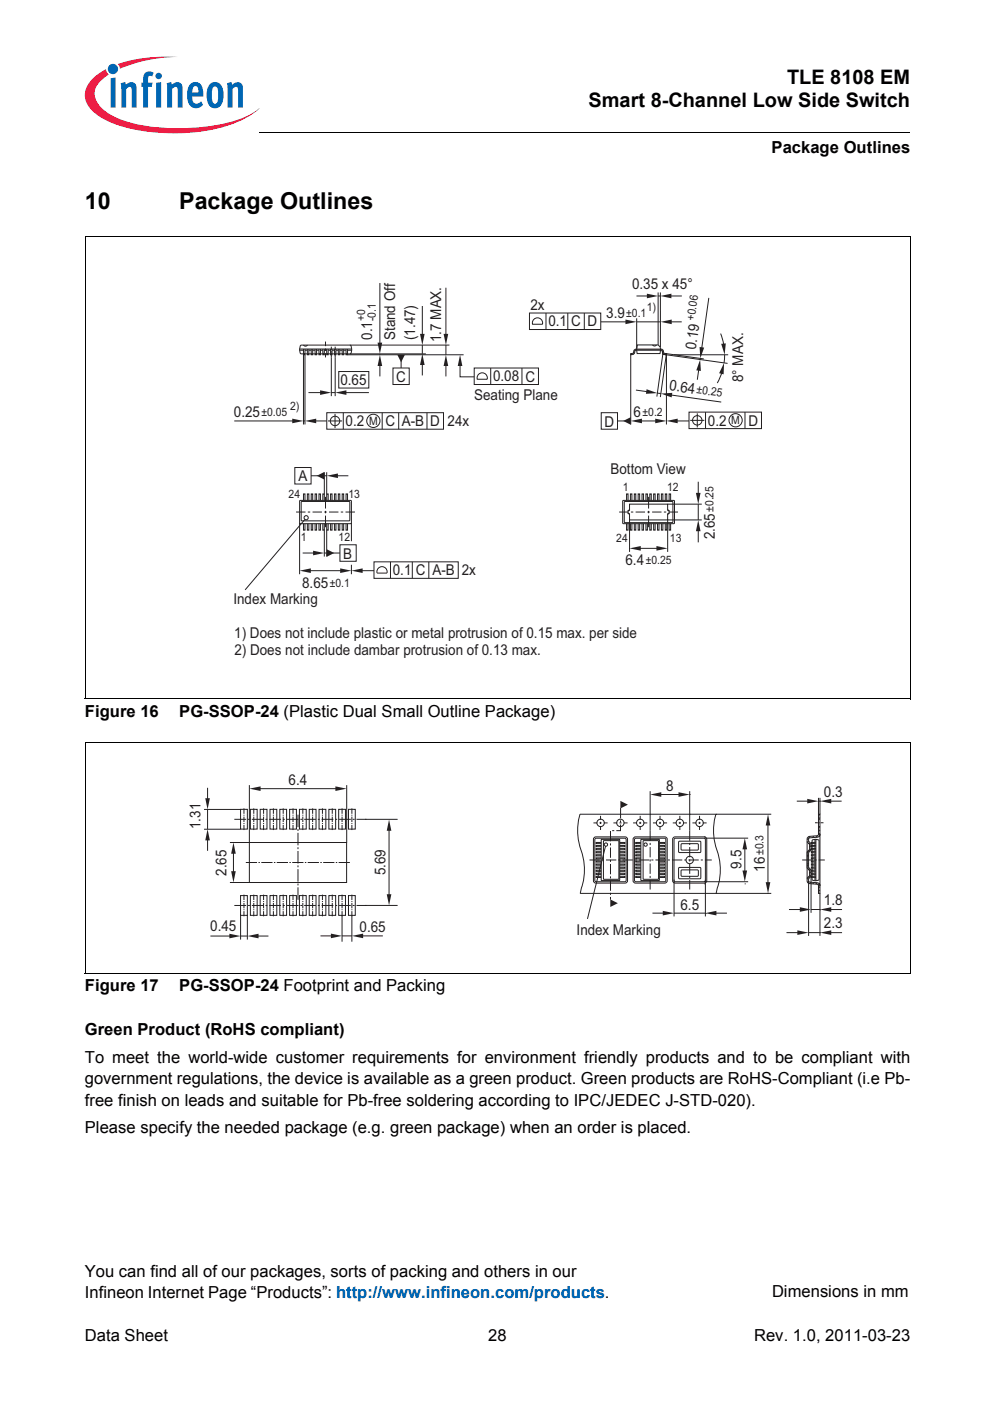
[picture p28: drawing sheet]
<svg xmlns="http://www.w3.org/2000/svg" width="210mm" height="297mm" viewBox="0 0 210 297" stroke-linecap="round" stroke-linejoin="round" font-family="sans-serif">
<defs><g id="words">
<g font-size="4.9">
<text x="18" y="44.3">10</text>
<text x="38" y="44.3">Package Outlines</text>
</g>
<g font-size="4.2">
<text x="166.9" y="17.8">TLE 8108 EM</text>
<text x="124.8" y="22.8">Smart 8-Channel Low Side Switch</text>
</g>
<g font-size="3.5">
<text x="163.6" y="32.5">Package Outlines</text>
<text x="18" y="152">Figure 16</text>
<text x="38" y="152">PG-SSOP-24 (Plastic Dual Small Outline Package)</text>
<text x="18" y="210.2">Figure 17</text>
<text x="38" y="210.2">PG-SSOP-24 Footprint and Packing</text>
<text x="18" y="219.3">Green Product (RoHS compliant)</text>
<text x="18" y="225.4">To meet the world-wide customer requirements for environment friendly products and to be compliant with</text>
<text x="18" y="229.9">government regulations, the device is available as a green product. Green products are RoHS-Compliant (i.e Pb-</text>
<text x="18" y="234.5">free finish on leads and suitable for Pb-free soldering according to IPC/JEDEC J-STD-020).</text>
<text x="18" y="240.2">Please specify the needed package (e.g. green package) when an order is placed.</text>
<text x="18" y="270.7">You can find all of our packages, sorts of packing and others in our</text>
<text x="18" y="275.3">Infineon Internet Page “Products”: http://www.infineon.com/products.</text>
<text x="163.7" y="275.1">Dimensions in mm</text>
<text x="18" y="284.4">Data Sheet</text>
<text x="103.5" y="284.4">28</text>
<text x="159.9" y="284.4">Rev. 1.0, 2011-03-23</text>
</g>
<g font-size="3.2" fill="#231f20">
<text x="112.5" y="65.8">2x</text>
<text x="134" y="61.3">0.35 x 45°</text>
<text x="116.3" y="69.2">0.1</text>
<text x="121.1" y="69.2">C D</text>
<text x="128.5" y="67.4">3.9</text>
<text x="78.9" y="72" transform="rotate(-90 78.9 72)">0.1</text>
<text x="83.8" y="72.1" transform="rotate(-90 83.8 72.1)">Stand Off</text>
<text x="88" y="72.1" transform="rotate(-90 88 72.1)">(1.47)</text>
<text x="93.5" y="72.5" transform="rotate(-90 93.5 72.5)">1.7 MAX.</text>
<text x="147.6" y="74.3" transform="rotate(-82 147.6 74.3)">0.19</text>
<text x="72.2" y="81.6">0.65</text>
<text x="84" y="81">C</text>
<text x="104.5" y="80.9">0.08</text>
<text x="111.4" y="81">C</text>
<text x="141.8" y="82.8" transform="rotate(8 141.8 82.8)">0.64</text>
<text x="157.5" y="81" transform="rotate(-90 157.5 81)">8° MAX.</text>
<text x="49.6" y="88.4">0.25</text>
<text x="100.5" y="84.8">Seating Plane</text>
<text x="134.3" y="88.4">6</text>
<text x="73.3" y="90.4">0.2</text>
<text x="81.8" y="90.4">C</text>
<text x="85.2" y="90.4">A-B</text>
<text x="91.2" y="90.4">D</text>
<text x="94.9" y="90.3">24x</text>
<text x="128.1" y="90.4">D</text>
<text x="150.1" y="90.2">0.2</text>
<text x="158.7" y="90.2">D</text>
<text x="129.5" y="100.5">Bottom View</text>
<text x="63.3" y="102.1">A</text>
<text x="72.8" y="118.4">B</text>
<text x="132.6" y="119.9">6.4</text>
<text x="151.5" y="114.4" transform="rotate(-90 151.5 114.4)">2.65</text>
<text x="64.1" y="124.6">8.65</text>
<text x="83.3" y="122">0.1</text>
<text x="88.1" y="122">C</text>
<text x="91.7" y="122">A-B</text>
<text x="97.9" y="122">2x</text>
<text x="49.5" y="128.1">Index Marking</text>
<text x="49.7" y="135.4">1) Does not include plastic or metal protrusion of 0.15 max. per side</text>
<text x="49.7" y="138.9">2) Does not include dambar protrusion of 0.13 max.</text>
<text x="61.2" y="166.5">6.4</text>
<text x="141.2" y="167.7">8</text>
<text x="174.7" y="169">0.3</text>
<text x="42.5" y="175.8" transform="rotate(-90 42.5 175.8)">1.31</text>
<text x="48" y="185.7" transform="rotate(-90 48 185.7)">2.65</text>
<text x="81.7" y="185.6" transform="rotate(-90 81.7 185.6)">5.69</text>
<text x="157.2" y="184.2" transform="rotate(-90 157.2 184.2)">9.5</text>
<text x="162.1" y="184.8" transform="rotate(-90 162.1 184.8)">16</text>
<text x="174.7" y="191.9">1.8</text>
<text x="44.6" y="197.5">0.45</text>
<text x="76.2" y="197.6">0.65</text>
<text x="144.3" y="192.9">6.5</text>
<text x="174.7" y="196.8">2.3</text>
<text x="122.3" y="198.2">Index Marking</text>
</g>
<text font-size="2.5" fill="#231f20" x="161.9" y="181.3" transform="rotate(-90 161.9 181.3)">±0.3</text>
<g font-size="2.4" fill="#231f20">
<text x="137.1" y="65.9">1)</text>
<text x="77.4" y="68.1" transform="rotate(-90 77.4 68.1)">+0</text>
<text x="79.7" y="68.1" transform="rotate(-90 79.7 68.1)">-0.1</text>
<text x="132.8" y="67.1">±0.1</text>
<text x="147.3" y="68.2" transform="rotate(-82 147.3 68.2)">+0.06</text>
<text x="147.6" y="83.3" transform="rotate(8 147.6 83.3)">±0.25</text>
<text x="55.4" y="88.1">±0.05</text>
<text x="61.5" y="86.9">2)</text>
<text x="136.2" y="88.1">±0.2</text>
<text x="155" y="90">M</text>
<text x="78.2" y="90.1">M</text>
<text x="61.2" y="105.6">24</text>
<text x="73.9" y="105.6">13</text>
<text x="132" y="104.1">1</text>
<text x="141.4" y="104.2">12</text>
<text x="151.3" y="108.5" transform="rotate(-90 151.3 108.5)">±0.25</text>
<text x="63.8" y="114.6">1</text>
<text x="71.8" y="114.6">12</text>
<text x="130.7" y="114.9">24</text>
<text x="136.9" y="119.6">±0.25</text>
<text x="142" y="114.9">13</text>
<text x="69.9" y="124.4">±0.1</text>
</g>
</g></defs>
<circle cx="24" cy="14.6" r="1.09" fill="#0066b3"/>
<g fill="#ed1941">
<path d="M25 13.6l.8-.3a32.5 32.5 0 0 1 12-1.2 31.8 31.8 0 0 0-11.7 2.2l-.7 .3z"/>
<path d="M19.4 16.9a11.2 11.2 0 0 1 3.1-2.2l.1 .6 .5 .5a5 5 0 0 0-3 4.3 6 6 0 0 0 3.4 4.2 31.6 31.6 0 0 0 15.9 2.9 31.7 31.7 0 0 0 14-3.1l1.6-1.2a17.5 17.5 0 0 1-8.9 4.4 41.1 41.1 0 0 1-22.7-1.4 9.4 9.4 0 0 1-5.1-4.1 4.3 4.3 0 0 1 1.1-4.9z"/>
</g>
<g fill="#0066b3">
<path d="M23.5 16.6l1-.2v6.4h-1z"/>
<path d="M25.6 17.6l.9-.2 .2 .6a1.22 1.22 0 0 1 1.4-.6 1.22 1.22 0 0 1 .9 1.4v4h-1.1v-4.1a.42 .42 0 0 0-.6-.2l-.6 .4v3.9h-1z"/>
<path d="M30.8 15.4l.8-.3 .8 .2 .2 .1-.3 .8-.2-.1a.47 .47 0 0 0-.7 .3v1.1h.9l-.1 .9h-.8v4.4h-1.1v-4.4h-.3v-.9h.3v-.7a1.77 1.77 0 0 1 .5-1.4z"/>
<path d="M35.3 17.6l1-.2 .1 .6a1.22 1.22 0 0 1 1.5-.6 1.22 1.22 0 0 1 .8 1.4v4h-1l-.1-4.1a.42 .42 0 0 0-.6-.2l-.5 .4v3.9h-1z"/>
<path d="M48.1 17.6l1-.2 .1 .6a1.22 1.22 0 0 1 1.5-.6 1.22 1.22 0 0 1 .8 1.4v4h-1l-.1-4.1a.41 .41 0 0 0-.6-.2l-.5 .4v3.9h-1z"/>
<path d="M33 16.1a.68 .68 0 0 1 1.3 0 .68 .68 0 0 1-1.3 0zM33.1 17.6l1.1-.2v5.4h-1.1z"/>
<path d="M40.4 17.8a1.59 1.59 0 0 1 1.8-.2 1.59 1.59 0 0 1 .8 1.5l.1 1.4h-2.3a1.09 1.09 0 0 0 .2 1.1 1.09 1.09 0 0 0 1.2 .3l.4-.4 .4 .7a1.88 1.88 0 0 1-2.1 .6 1.88 1.88 0 0 1-1.2-1.9v-1.7l.3-.8zM41 18.5l-.2 1.1h1.3l-.1-.7a.58 .58 0 0 0-.3-.6 .58 .58 0 0 0-.7 .2z"/>
<path d="M44.6 17.7a1.76 1.76 0 0 1 2 0 1.76 1.76 0 0 1 .8 1.7v1.3a1.96 1.96 0 0 1-2.4 2.2 2.94 2.94 0 0 1-1.2-3.3 2.79 2.79 0 0 1 .8-1.9zM45.2 18.5a4.3 4.3 0 0 0 .1 3.4l.3 .1a1.54 1.54 0 0 0 .7-1.9v-.4a1.19 1.19 0 0 0-.7-1.4z"/>
</g>
<path d="M18 29h46v5h-46z" fill="#fff"/>
<path d="M55 28v.1z" fill="#000"/>
<path d="M55 28h137.9" fill="none" stroke="#000" stroke-width=".21"/>
<g fill="none" stroke="#231f20" stroke-width=".21">
<path d="M63.5 74h11.1M63.5 74.3h.8M64.3 75h.4M64.3 75.2v14.8M64.3 74v1.2h.4v-1.2M64.3 75h-.6a1.51 1.51 0 0 1 .2-1.8h10.4a1.48 1.48 0 0 1-.1 1.8h-.5M64.3 73.2l.5 .2 .4-.2M64.7 74.3h.5M64.7 75.2v14.8M64.7 75h.5M65.2 75h.3M65.2 74v1.2h.3v-1.2"/>
<path d="M65.5 74.3h.5M65.5 75h.5M66 74v1.2h.3v-1.2M66 75h.3M66.3 74.3h.5M66.3 75h.5M66.8 74v1.2h.3v-1.2M66.8 75h.3M67.1 74.3h.5M67.1 75h.5M67.6 74v1.2h.3v-1.2M67.6 75h.3"/>
<path d="M67.9 75h.5M67.9 74.3h.5M68.4 74v1.2h.4v-1.2M68.4 75h.4M68.8 75h.5M68.8 74.3h.5M69.3 74v1.2h.3v-1.2M69.3 75h.3M69.6 75h.5M69.6 74.3h.5M70.1 74v1.2h.3v-1.2M70.1 75h.3"/>
<path d="M70.2 75.7v8.3M70.4 75h.5M70.4 74.3h.5M70.9 74v1.2h.3v-1.2M70.9 75h.3M71.1 75.7v8.3M71.2 75h.5M71.2 74.3h.5M71.7 74v1.2h.3v-1.2M71.7 75h.3M71.8 78.8h6.4v3.5h-6.4zM72 75h.5"/>
<path d="M72 74.3h.6M72.5 74v1.2h.4v-1.2M72.6 75h.3M72.9 75h.5M72.9 74.3h.5M73.4 74v1.2h.3v-1.2M73.4 75h.3M73.7 74.3h.9M134.9 74l-.4 .2-.2 .7-.6 .1 .1 .2h.3a.8 .8 0 0 0 .6-.9h5.5l.2 .2a.7 .7 0 0 0 .9 .7v-.2l-.6-.3a.6 .6 0 0 0-.5-.7h-5.3h.1M135.1 73.1h4.4a1.61 1.61 0 0 1 .4 1.9h-4.8l-.1-1zM139.2 73.1l-.4 .3-.4-.3M49.7 89.2h12.5"/>
<path d="M65.4 83.2h2.7M63.5 110.9v10.8M63.6 106.1h10.9v4.9h-10.9zM63.9 106.4l10.1-.1 .2 .2v3.8l-.2 .1h-10l-.1-.1zM64.3 106.1v-1.4h.4v1.4M64.3 111v1.4h.4v-1.4M65.2 106.1v-1.4h.3v1.4M65.2 111v1.4h.3v-1.4M66 106.1v-1.4h.3v1.4M66 111v1.4h.3v-1.4M66.8 106.1v-1.4h.3v1.4M66.8 111v1.4h.3v-1.4"/>
<path d="M67.6 106.1v-1.4h.3v1.4M67.6 111v1.4h.3v-1.4M68.4 106.1v-1.4h.4v1.4M68.4 111v1.4h.4v-1.4M69.3 106.1v-1.4h.3v1.4M69.3 111v1.4h.3v-1.4M70.1 106.1v-1.4h.3v1.4M70.1 111v1.4h.3v-1.4M70.9 106.1v-1.4h.3v1.4M70.9 111v1.4h.3v-1.4M71.7 106.1v-1.4h.3v1.4M71.7 111v1.4h.3v-1.4"/>
<path d="M72.6 106.1v-1.4h.3v1.4M72.6 111v1.4h.3v-1.4M73.4 106.1v-1.4h.3v1.4M73.4 111v1.4h.3v-1.4M79.3 119.1h17.9v3.5h-17.9zM82.8 119.1v3.5M87.4 119.1v3.5M90.9 119.1v3.5M65.3 121h7.4M76.2 121h3.1M80.1 120.6a1.09 1.09 0 0 1 1.4-.4 1.09 1.09 0 0 1 .5 1.3h-2.1z"/>
<circle cx="64.9" cy="109.8" r=".44"/>
</g>
<path d="M70.2 75.7v-2.2M71.1 75.7v-2.2" fill="none" stroke="#231f20" stroke-width=".21" stroke-dasharray=".7 .3 .3 .3" stroke-linecap="butt"/>
<g fill="#231f20">
<path d="M64.7 89.2l2.3-.4v.9z"/>
<path d="M62 88.8l2.3 .4-2.3 .5z"/>
</g>
<path d="M70.2 83.2h.9" fill="none" stroke="#231f20" stroke-width=".21"/>
<path d="M67.9 82.7l2.3 .5-2.3 .5z" fill="#231f20"/>
<path d="M66.8 89.2h2.5M73.2 83.2h5" fill="none" stroke="#231f20" stroke-width=".21"/>
<path d="M71.1 83.2l2.3-.5v1z" fill="#231f20"/>
<g fill="none" stroke="#231f20" stroke-width=".21">
<path d="M62.5 99.1h3.5v3.5h-3.5zM64.3 89.2h.4M69.3 87.5h24.7v3.5h-24.7zM69.5 89.2h3M71 87.7v3M72.8 87.5v3.5M81 87.5v3.5M84.5 87.5v3.5M90.5 87.5v3.5M66 100.9h1.5M68.8 100.1v4.6M69.3 100.1v4.6"/>
<circle cx="71" cy="89.2" r="1"/>
<circle cx="79.2" cy="89.2" r="1.4"/>
</g>
<path d="M67.2 100.9l1.6-.8v1.6z" fill="#231f20"/>
<path d="M69.3 112.4v5.6M70.5 117.3h1.6M72.1 115.5h3.4v3.5h-3.4z" fill="none" stroke="#231f20" stroke-width=".21"/>
<path d="M69.3 116.5l1.6 .8-1.6 .8z" fill="#231f20"/>
<path d="M100.5 78h13.7v3.5h-13.7zM64.6 110.1l-12.6 15M68.8 112.4v5.6M74.5 110.9v3.8M74.5 119.7v2" fill="none" stroke="#231f20" stroke-width=".21"/>
<g fill="#231f20">
<path d="M94.5 75.2l.5 2.4h-.9z"/>
<path d="M89.5 75l.5 2.4h-.9z"/>
<path d="M84.2 75.2h1.6l-.8 1.6z"/>
<path d="M97.5 75.2l.5 2.4h-.9z"/>
</g>
<path d="M73.7 75.2h24.6M74.2 73.2h21.1M74.2 75h16.1M83.3 78h3.5v3.5h-3.5zM85 76.4v1.6M89.5 77.1v2.5M89.5 64.9v6.2M94.5 77.3v2.5M97.5 77.2v2.7h3M101.4 79.5a1.09 1.09 0 0 1 1.3-.3 1.09 1.09 0 0 1 .6 1.2h-2.1zM104 78v3.5" fill="none" stroke="#231f20" stroke-width=".21"/>
<path d="M89.1 70.8h.9l-.5 2.4z" fill="#231f20"/>
<path d="M89.5 73.2v1.8M94.5 61v10.1" fill="none" stroke="#231f20" stroke-width=".21"/>
<path d="M94.1 70.8h.9l-.5 2.4z" fill="#231f20"/>
<path d="M94.5 73.2v2M110.7 78v3.5M135 68.2h5M140 62v11.6" fill="none" stroke="#231f20" stroke-width=".21"/>
<path d="M140 68.2l2.4-.5v1z" fill="#231f20"/>
<path d="M142.1 68.2h2.4" fill="none" stroke="#231f20" stroke-width=".21"/>
<path d="M132.6 67.7l2.4 .5-2.4 .5z" fill="#231f20"/>
<path d="M127.4 68.2h5.5M139.5 62.8h.5M139.5 62v11.1M140.4 74.5l.1 .7M141.3 75.2l-.8-.1-1.2 9M141.3 75l-1.3 9.2" fill="none" stroke="#231f20" stroke-width=".21"/>
<path d="M140.1 83.4l2.4-.1-.1 1z" fill="#231f20"/>
<path d="M142.2 83.7l10.7 1.5" fill="none" stroke="#231f20" stroke-width=".21"/>
<path d="M137.1 82.5l2.3 .8-2.4 .2z" fill="#231f20"/>
<path d="M133.7 75v15M141.3 75v15M134.8 82.7l2.5 .4M135.5 89.2h4M143 89.2h3.1M146.1 87.4h15.4v3.5h-15.4zM149.6 87.4v3.5M158 87.4v3.5" fill="none" stroke="#231f20" stroke-width=".21"/>
<g fill="#231f20">
<path d="M72.1 120.5l2.4 .5-2.4 .5z"/>
<path d="M63.5 121l2.4-.5v1z"/>
<path d="M74.5 121l2.4-.5v1z"/>
<path d="M141.3 89.2l2.4-.4v.9z"/>
</g>
<g fill="none" stroke="#231f20" stroke-width=".21">
<path d="M146.3 89.1h3M147.8 87.6v3"/>
<circle cx="147.8" cy="89.1" r="1"/>
<circle cx="156" cy="89.1" r="1.4"/>
</g>
<g fill="#231f20">
<path d="M138.9 88.8l2.4 .4-2.4 .5z"/>
<path d="M133.7 89.2l2.4-.4v.9z"/>
</g>
<path d="M127.5 87.5h3.4v3.5h-3.4z" fill="none" stroke="#231f20" stroke-width=".21"/>
<path d="M132.1 89.3l1.6-.8v1.6z" fill="#231f20"/>
<path d="M130.9 89.2h1.6" fill="none" stroke="#231f20" stroke-width=".21"/>
<path d="M80.5 75.2l.5 2.4h-.9z" fill="#231f20"/>
<path d="M80.5 75v.2M80.5 77.3v2.5" fill="none" stroke="#231f20" stroke-width=".21"/>
<path d="M80.1 72.6h.9l-.5 2.4z" fill="#231f20"/>
<path d="M80.5 60v12.9M140.9 75.2l13.4 1.8M142.9 75.2h11.5M139.4 83.3l.7 .1" fill="none" stroke="#231f20" stroke-width=".21"/>
<path d="M153.5 76.9l-.1 2.5-.9-.3z" fill="#231f20"/>
<path d="M152.8 70.7l.7 2.8M153.1 78.7l-1 2.5" fill="none" stroke="#231f20" stroke-width=".21"/>
<path d="M152.9 72.9l1-.1-.3 2.4z" fill="#231f20"/>
<path d="M153.6 75.2l-.1 1.7" fill="none" stroke="#231f20" stroke-width=".21"/>
<path d="M148.4 76.2l.2 2.5-1-.2z" fill="#231f20"/>
<path d="M140.9 74.9l8.3 1.2M150.3 63.2l-1.5 10.7" fill="none" stroke="#231f20" stroke-width=".21"/>
<path d="M148.3 73.6l1 .1-.8 2.3z" fill="#231f20"/>
<path d="M112.3 66.4h15.1v3.5h-15.1zM113.3 67.6a1.09 1.09 0 0 1 1.3 0 1.09 1.09 0 0 1 .4 1.1h-2.1v-.6zM115.8 66.4v3.5M120.4 66.4v3.5M123.9 66.4v3.5M148.2 78.3l-.4 2.2M148.5 76l-.1 .2" fill="none" stroke="#231f20" stroke-width=".21"/>
<path d="M140 62.8l2.4-.5v.9z" fill="#231f20"/>
<path d="M142.1 62.8h2.5" fill="none" stroke="#231f20" stroke-width=".21"/>
<path d="M137.2 62.3l2.3 .5-2.3 .4z" fill="#231f20"/>
<path d="M134.9 62.8h2.5M68.8 100.9h.5" fill="none" stroke="#231f20" stroke-width=".21"/>
<path d="M69.3 100.9l2.3-.5v1z" fill="#231f20"/>
<path d="M71.4 100.9h2.5" fill="none" stroke="#231f20" stroke-width=".21"/>
<path d="M66.4 116.8l2.4 .5-2.4 .4z" fill="#231f20"/>
<g fill="none" stroke="#231f20" stroke-width=".21">
<path d="M64.2 117.3h2.5M68.8 117.3h.5M132.1 106.1h10.9v4.9h-10.9zM132.4 106.4h10.2l.1 4.2-.2 .2h-10l-.1-.2zM132.8 111v1.4h.4v-1.4M132.8 106.1v-1.4h.4v1.4M133.5 106.9h8.1v1.2l.3 .1v.7l-.3 .1v1.2h-8.1v-1.2l-.3-.1v-.7l.3-.1zM133.5 110.1v6.9M133.7 111v1.4h.3v-1.4M133.7 106.1v-1.4h.3v1.4M134.5 106.1v-1.4h.3v1.4M134.5 111v1.4h.3v-1.4"/>
<path d="M135.3 106.1v-1.4h.3v1.4M135.3 111v1.4h.3v-1.4M135.6 116.3h4.2M136.1 111v1.4h.3v-1.4M136.1 106.1v-1.4h.3v1.4M136.9 106.1v-1.4h.4v1.4M136.9 111v1.4h.4v-1.4"/>
</g>
<path d="M69 105.3v6.5M137.5 105.3v6.5" fill="none" stroke="#231f20" stroke-width=".21" stroke-dasharray="2.5 .5 .5 .5" stroke-linecap="butt"/>
<path d="M62.8 108.6h12.5M131.3 108.6h12.5" fill="none" stroke="#231f20" stroke-width=".21" stroke-dasharray="2 .5 .5 .5" stroke-linecap="butt"/>
<path d="M69 72.4v3.4" fill="none" stroke="#231f20" stroke-width=".21" stroke-dasharray="1 .5 .5 .5" stroke-linecap="butt"/>
<path d="M133.5 116.3l2.4-.5v1z" fill="#231f20"/>
<g fill="none" stroke="#231f20" stroke-width=".21">
<path d="M137.8 111v1.4h.3v-1.4M137.8 106.1v-1.4h.3v1.4M138.6 111v1.4h.3v-1.4M138.6 106.1v-1.4h.3v1.4M139.4 111v1.4h.3v-1.4M139.4 106.1v-1.4h.3v1.4M140.2 111v1.4h.3v-1.4M140.2 106.1v-1.4h.3v1.4M141.1 111v1.4h.3v-1.4M141.1 106.1v-1.4h.3v1.4M141.6 110.2h7.2M141.6 106.9h7.2"/>
<path d="M141.6 110.1v6.9M141.9 111v1.4h.3v-1.4M141.9 106.1v-1.4h.3v1.4M148 106.9v3.3"/>
</g>
<g fill="#231f20">
<path d="M139.2 115.8l2.4 .5-2.4 .5z"/>
<path d="M147.6 104.5h.9l-.5 2.4z"/>
</g>
<path d="M148 102.1v2.5" fill="none" stroke="#231f20" stroke-width=".21"/>
<path d="M148 110.2l.5 2.4h-.9z" fill="#231f20"/>
<path d="M135 67.5v6.4M148 112.5v2.5M52.9 178.6h20.6v8.5h-20.6zM51 194v5.2M52.4 194v5.2M72.5 194v5.7M74.6 194v5.7" fill="none" stroke="#231f20" stroke-width=".21"/>
<path d="M18 50.2h175M18 50.2v98M192.9 50.2v98.1M18 148.2h174.9" fill="none" stroke="#000" stroke-width=".21"/>
<path d="M63.2 190.8v-18.1" fill="none" stroke="#231f20" stroke-width=".21" stroke-dasharray="2.7 .4 .4 .4" stroke-linecap="butt"/>
<path d="M52.1 182.9h22.1" fill="none" stroke="#231f20" stroke-width=".21" stroke-dasharray="2.4 .3 .3 .3" stroke-linecap="butt"/>
<path d="M48.6 198l2.4 .5-2.4 .4z" fill="#231f20"/>
<path d="M54.4 198.5h2.5" fill="none" stroke="#231f20" stroke-width=".21"/>
<path d="M52.4 198.5l2.4-.5v.9z" fill="#231f20"/>
<path d="M44.6 198.5h4.5M51 198.5h1.4M76.7 198.4h4.5" fill="none" stroke="#231f20" stroke-width=".21"/>
<path d="M74.6 198.4l2.4-.5v1z" fill="#231f20"/>
<path d="M72.5 198.4h2.1" fill="none" stroke="#231f20" stroke-width=".21"/>
<path d="M70.2 197.9l2.3 .5-2.3 .5z" fill="#231f20"/>
<path d="M43.3 171.6h7.7M43.3 175.8h7.7M67.9 198.4h2.5" fill="none" stroke="#231f20" stroke-width=".21"/>
<path d="M43.5 169.2h1l-.5 2.4z" fill="#231f20"/>
<path d="M44 167v2.5" fill="none" stroke="#231f20" stroke-width=".21"/>
<path d="M44 175.8l.5 2.4h-1z" fill="#231f20"/>
<path d="M44 171.6v4.2M44 177.9v2.5M48.7 178.6h4.2M48.7 187.1h4.2M49.5 180.5v4.5" fill="none" stroke="#231f20" stroke-width=".21"/>
<g fill="#231f20">
<path d="M49.5 178.6l.5 2.4h-1z"/>
<path d="M49 184.7h1l-.5 2.4z"/>
</g>
<path d="M52.9 166.5v12.1M73.5 166.5v12.1" fill="none" stroke="#231f20" stroke-width=".21"/>
<g fill="#231f20">
<path d="M52.9 167.2l2.4-.5v1z"/>
<path d="M71.1 166.7l2.4 .5-2.4 .5z"/>
</g>
<g fill="none" stroke="#231f20" stroke-width=".21">
<path d="M51 171.6h1.4v4.2h-1.4zM53.1 171.6h1.4v4.2h-1.4zM54.7 167.2h16.7M55.2 171.6h1.4v4.2h-1.4zM57.2 171.6h1.5v4.2h-1.5zM59.3 171.6h1.5v4.2h-1.5zM61.4 171.6h1.4v4.2h-1.4zM63.5 171.6h1.4v4.2h-1.4zM65.6 171.6h1.4v4.2h-1.4zM67.6 171.6h1.5v4.2h-1.5zM69.7 171.6h1.5v4.2h-1.5zM71.8 171.6h1.4v4.2h-1.4z"/>
<path d="M73.9 171.6h1.4v4.2h-1.4zM77.4 173.7h6.9M82.5 175.8v14.3M51 189.9h1.4v4.2h-1.4zM53.1 189.9h1.4v4.2h-1.4zM55.2 189.9h1.4v4.2h-1.4zM57.2 189.9h1.5v4.2h-1.5zM59.3 189.9h1.5v4.2h-1.5zM61.4 189.9h1.4v4.2h-1.4zM63.5 189.9h1.4v4.2h-1.4zM65.6 189.9h1.4v4.2h-1.4zM67.6 189.9h1.5v4.2h-1.5z"/>
<path d="M69.7 189.9h1.5v4.2h-1.5zM71.8 189.9h1.4v4.2h-1.4zM73.9 189.9h1.4v4.2h-1.4zM77.4 192h6.9"/>
</g>
<g fill="none" stroke="#231f20" stroke-width=".21" stroke-dasharray="1.2 .2 .2 .2" stroke-linecap="butt">
<path d="M51.7 171.4v4.6M53.8 171.4v4.6M55.9 171.4v4.6M58 171.4v4.6M60 171.4v4.6M62.1 171.4v4.6M64.2 171.4v4.6M66.3 171.4v4.6M68.4 171.4v4.6M70.4 171.4v4.6M72.5 171.4v4.6M74.6 171.4v4.6"/>
<path d="M51.7 189.7v4.6M53.8 189.7v4.6M55.9 189.7v4.6M58 189.7v4.6M60 189.7v4.6M62.1 189.7v4.6M64.2 189.7v4.6M66.3 189.7v4.6M68.4 189.7v4.6M70.4 189.7v4.6M72.5 189.7v4.6M74.6 189.7v4.6"/>
</g>
<path d="M49.7 173.7h28M49.7 192h28" fill="none" stroke="#231f20" stroke-width=".21" stroke-dasharray="2.5 .4 .4 .4" stroke-linecap="butt"/>
<g fill="#231f20">
<path d="M82 189.6h1l-.5 2.4z"/>
<path d="M82.5 173.8l.5 2.3h-1z"/>
</g>
<g fill="none" stroke="#231f20" stroke-width=".21">
<path d="M125.9 177.7l.4-.3h6.2l.5 .3 .1 9-.3 .5h-6.5l-.4-.2zM126.2 177.9l.2-.2h6.1l.2 .2 .1 8.8-.2 .2-6.2 .1-.2-.2zM134.3 177.7l.5-.3h6.1l.5 .3 .1 9-.3 .5h-6.4l-.5-.2zM134.6 177.9l.2-.2h6.1l.2 .2 .1 8.8-.2 .2-6.2 .1-.2-.2zM137.8 172.7h.1M137.8 167.7v8.4M139.7 168.4h4.7M142.7 177.7l.4-.3h6.2l.5 .3 .1 9-.3 .5h-6.5l-.4-.2zM143 177.9l.2-.2h6.1l.2 .2 .1 8.8-.2 .2-6.2 .1-.2-.2zM143.9 178.4h4.6v2.3h-4.6zM144.5 178.9h3.4l.2 .2v.9l-.2 .2h-3.3l-.2-.2zM146.2 172.7h.1"/>
<path d="M146.2 168.5h.1M146.2 167.7v8.4M149.3 177.4h.1M149.3 177.7h9.3M151.8 172.7h.1M157.9 179.4v5.8M162.8 174.7v12.7M163.5 172.6h-40.5M168.9 169.9h2.7M171.1 178.4v7.8M173.5 169.9h.4M173.5 169.2v3.4"/>
<path d="M173.8 169.9h.1M173.9 169.2v3.4M173.9 176.9v12.5h-.4v-1.8l-.3-.1-1.8-.2-.3-.5v-.6l.5-.6v-1l-.5-.6v-3.3l.5-.6v-1.1l-.5-.5v-.6l.1-.3 .4-.3 1.7-.1 .2-.2v-4.4h.4v4.3a.63 .63 0 0 1-.6 .6l-1.6 .1-.3 .3v.4l.6 .6v1.3l-.6 .6v3.1l.6 .5v1.4l-.6 .5v.5l.3 .2 1.6 .2a.63 .63 0 0 1 .6 .6M175.8 169.9h2.6M138.3 193.6h2.5M142.8 187.1h.1M142.9 193.6h6.6M142.9 186.5v7.8M143.9 184h4.6v2.3h-4.6zM144.5 184.5l3.4-.1 .2 .2v1l-.2 .2h-3.3l-.2-.2zM149.3 187.4h.1M149.3 186.9h9.3"/>
<path d="M149.6 186.5v7.8M149.6 193.7h.1M151.7 193.6h2.4M151.8 189.4h.1M157.9 187.4h.1M162.7 189.4h.1M163.5 189.4h-40.5M166.8 197.7h2.8M167.3 192.8h2.9M171.4 197.7h2.5M171.4 186.8v11.6M172 185.8v7.7"/>
<path d="M172 192.8h1.9M173.8 197.7h.1M173.8 192.9h.1M173.9 189.4v9M175.7 192.8h2.8M175.7 197.7h2.8"/>
<circle cx="127.3" cy="174.5" r=".79"/>
<circle cx="131.5" cy="174.5" r=".79"/>
<circle cx="135.7" cy="174.5" r=".79"/>
<circle cx="139.9" cy="174.5" r=".79"/>
<circle cx="144.1" cy="174.5" r=".79"/>
<circle cx="148.3" cy="174.5" r=".79"/>
<circle cx="146.2" cy="182.3" r=".79"/>
</g>
<path d="M131.6 171.3v4.8h-2.2v14.6M137.8 176.1v12.5M146.2 176.1v12.5M125 182.3h25.9M170.1 182.3h4.8" fill="none" stroke="#231f20" stroke-width=".21" stroke-dasharray="2.2 .4 .4 .4" stroke-linecap="butt"/>
<g fill="#231f20">
<path d="M137.8 168.5l2.4-.5v.9z"/>
<path d="M143.9 168l2.3 .5-2.3 .4z"/>
<path d="M149.5 193.6l2.4-.5v1z"/>
<path d="M173.9 197.7l2.3-.5v1z"/>
<path d="M169.1 197.2l2.3 .5-2.3 .5z"/>
<path d="M173.9 192.8l2.3-.5v1z"/>
<path d="M169.6 192.3l2.4 .5-2.4 .5z"/>
<path d="M173.9 169.9l2.3-.5v1z"/>
<path d="M171.2 169.4l2.3 .5-2.3 .5z"/>
<path d="M140.5 193.1l2.4 .5-2.4 .5z"/>
<path d="M162.8 172.6l.5 2.4h-1z"/>
<path d="M162.3 187h1l-.5 2.4z"/>
<path d="M157.4 184.6h1l-.5 2.3z"/>
<path d="M157.9 177.7l.5 2.4h-1z"/>
<path d="M131.5 169.8l1.6 .8-1.6 .8z"/>
<path d="M129.4 190.7l1.6 .8-1.6 .8z"/>
</g>
<g fill="none" stroke="#231f20" stroke-width=".21">
<path d="M123 172.6a11.9 11.9 0 0 0 .2 7.7 14.6 14.6 0 0 1-.2 9.1M127.5 179.9h-1.1v.3h1.1M127.5 179.3h-1.1v.2h1.1M127.5 178.6h-1.1v.3h1.1M127.5 178h3.9v8.7h-3.9zM128 178.3l3.1-.1 .1 .2v7.9l-.1 .1h-3l-.2-.1zM128.4 179.4l-3.8 15.4M131.4 178.6h1.1v.3h-1.1M131.4 179.3h1.1v.2h-1.1M131.4 179.9h1.1v.3h-1.1M135.9 179.9h-1.1v.3h1.1M135.9 179.3h-1.1v.2h1.1"/>
<path d="M135.9 178.6h-1.1v.3h1.1M135.9 178h3.9v8.7h-3.9zM136.4 178.3l3.1-.1 .1 .2v7.9l-.1 .1h-3l-.1-.1zM139.8 178.6h1.1v.3h-1.1M139.8 179.3h1.1v.2h-1.1M139.8 179.9h1.1v.3h-1.1M151.8 172.6a11.9 11.9 0 0 0 .2 7.7 14.6 14.6 0 0 1-.2 9.1M171.5 178.4l-.3 .2M171.8 177.3l-.7 .7M171.8 178.7l-.2 .2M172 179.3l-.3 .3M172.2 178.6l.1-.5 .7-.1 .5 .1 .2 .2v8.1l-.2 .2-.5 .1-.7-.1-.1-.6"/>
<path d="M172.2 178.9v.4M172.2 179.5v.4M172.2 178.6v.3M172.2 179.3v.2M172.2 179.9v.3M172.5 177.3l-.3 .3M172.8 178v.6M172.8 178.9v.4M172.8 179.5v.4M173 179.9h-1v.3h1M173 179.3h-1v.2h1M173 178.6h-1v.3h1"/>
<path d="M173 178v8.7M173.3 177.2l-.3 .3M173.6 173.7h.3M173.6 175.3h.3l-.4 .3M173.8 172.7l-.3 .2M173.8 173.3l-.3 .3M173.8 176l-.3 .3M173.8 176.7l-.3 .3M127.5 185.8h-1.1v.2h1.1M127.5 185.1h-1.1v.3h1.1M127.5 183.8h-1.1v.3h1.1M127.5 183.2h-1.1v.2h1.1"/>
<path d="M127.5 182.5h-1.1v.3h1.1M127.5 181.9h-1.1v.2h1.1M127.5 181.2h-1.1v.3h1.1M127.5 180.6h-1.1v.2h1.1M127.5 184.5h-1.1v.2h1.1M131.4 180.6h1.1v.2h-1.1M131.4 181.2h1.1v.3h-1.1M131.4 181.9h1.1v.2h-1.1M131.4 182.5h1.1v.3h-1.1M131.4 183.2h1.1v.2h-1.1M131.4 183.8h1.1v.3h-1.1M131.4 184.5h1.1v.2h-1.1"/>
<path d="M131.4 185.1h1.1v.3h-1.1M131.4 185.8h1.1v.2h-1.1M135.9 185.8h-1.1v.2h1.1M135.9 185.1h-1.1v.3h1.1M135.9 183.8h-1.1v.3h1.1M135.9 183.2h-1.1v.2h1.1M135.9 182.5h-1.1v.3h1.1M135.9 181.9h-1.1v.2h1.1M135.9 181.2h-1.1v.3h1.1M135.9 180.6h-1.1v.2h1.1M135.9 184.5h-1.1v.2h1.1M139.8 180.6h1.1v.2h-1.1"/>
<path d="M139.8 181.2h1.1v.3h-1.1M139.8 181.9h1.1v.2h-1.1M139.8 182.5h1.1v.3h-1.1M139.8 183.2h1.1v.2h-1.1M139.8 183.8h1.1v.3h-1.1M139.8 184.5h1.1v.2h-1.1M139.8 185.1h1.1v.3h-1.1M139.8 185.8h1.1v.2h-1.1M171.1 181.5h.3M171.1 183.1h.3M171.4 181.2l-.2 .3M171.4 183.3l-.3 .3"/>
<path d="M171.4 186.8l-.2 .3M171.5 184l-.2 .2M171.8 184.3l-.2 .2M171.9 187l-.2 .3M172 180l-.8 .8M172 184.8l-.3 .3M172 185.5l-.8 .9M172.2 180.2v.4M172.2 180.8v.4M172.2 181.5v.4M172.2 182.1v.4M172.2 182.8v.4"/>
<path d="M172.2 183.4v.4M172.2 184.1v.4M172.2 184.7v.4M172.2 185.4v.4M172.2 180.6v.2M172.2 181.2v.3M172.2 181.9v.2M172.2 182.5v.3M172.2 183.2v.2M172.2 183.8v.3M172.2 184.5v.2M172.2 185.1v.3"/>
<path d="M172.2 185.8v.2M172.6 187.1l-.3 .3M172.8 180.2v.4M172.8 180.8v.4M172.8 181.5v.4M172.8 182.1v.4M172.8 182.8v.4M172.8 183.4v.4M172.8 184.1v.4M172.8 184.7v.4M172.8 185.4v.4M172.8 186v.7"/>
<path d="M173 185.8h-1v.2h1M173 185.1h-1v.3h1M173 184.5h-1v.2h1M173 183.8h-1v.3h1M173 183.2h-1v.2h1M173 182.5h-1v.3h1M173 181.9h-1v.2h1M173 181.2h-1v.3h1M173 180.6h-1v.2h1M173.2 187.2l-.2 .2M173.7 187.4l-.2 .2M173.8 188l-.3 .3"/>
<path d="M173.8 188.7l-.3 .3"/>
<circle cx="128.5" cy="179.1" r=".35"/>
<circle cx="136.9" cy="179.1" r=".35"/>
</g>
<path d="M172.8 174.4h1.8" fill="none" stroke="#231f20" stroke-width=".21" stroke-dasharray=".6 .2 .2 .2" stroke-linecap="butt"/>
<path d="M125.8 174.5h3M127.3 173v3M130.1 174.5h3M134.2 174.5h3M135.7 173v3M138.4 174.5h3M139.9 173v3M142.6 174.5h3M144.1 173v3M146.8 174.5h3M148.3 173v3" fill="none" stroke="#231f20" stroke-width=".21" stroke-dasharray=".8 .5 .5 .5" stroke-linecap="butt"/>
<path d="M18 157.5h175M18 157.4v49M192.9 157.5v48.9M18 206.4h174.9" fill="none" stroke="#000" stroke-width=".21"/>
<g fill="#fff">
<path d="M18 268.3h111.2v8h-111.2z"/>
<path d="M162.3 272.7h29.6v3.3h-29.6z"/>
</g>
<use href="#words"/>
</svg>
